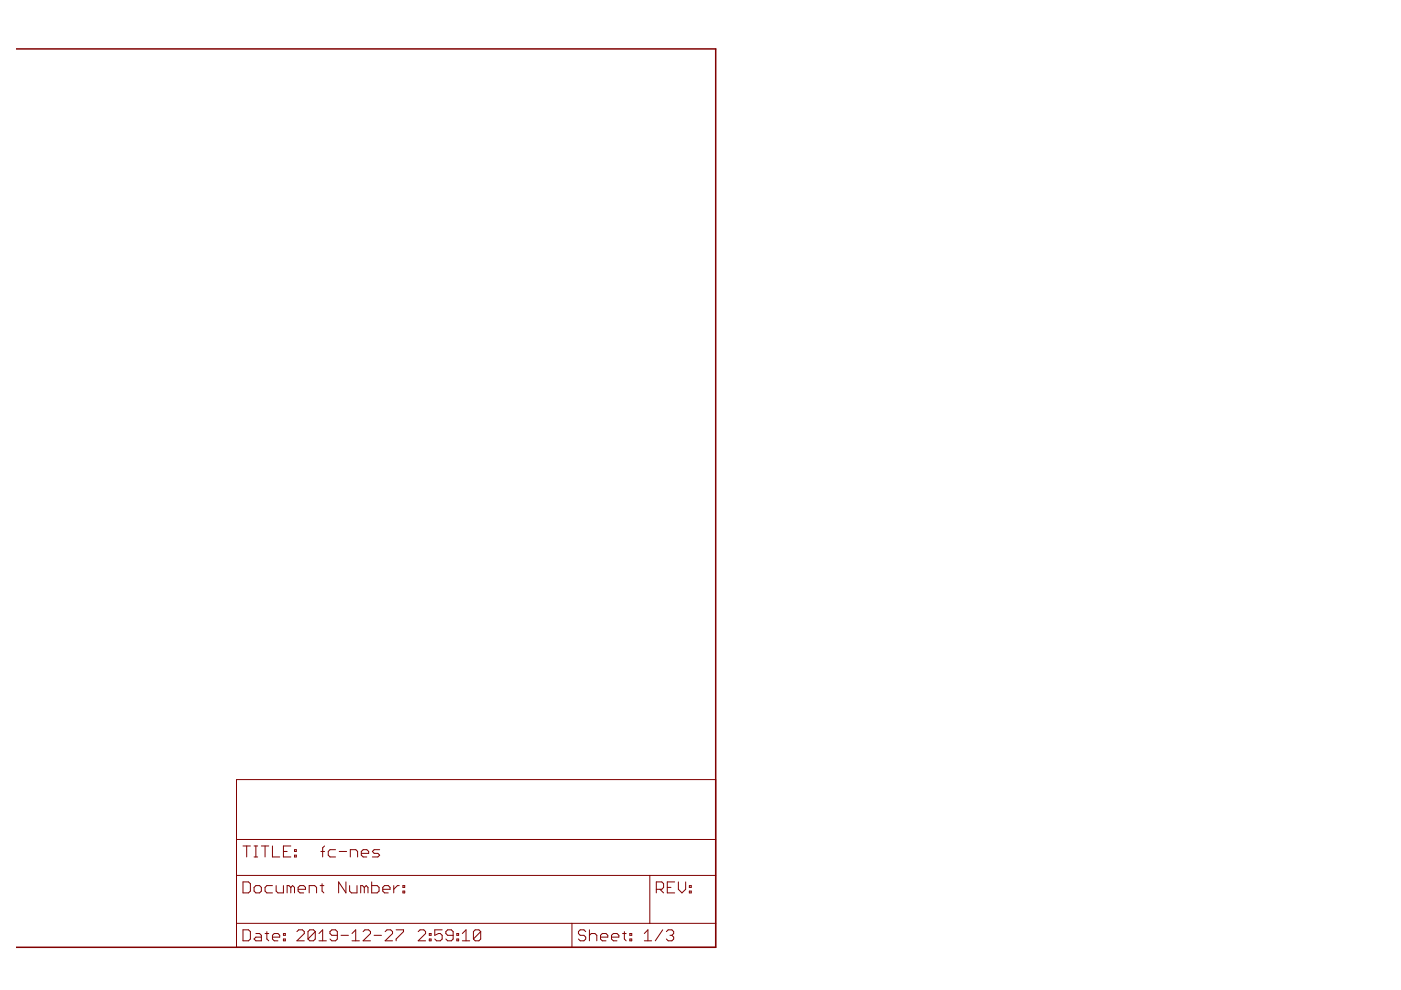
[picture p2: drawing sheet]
<svg xmlns="http://www.w3.org/2000/svg" width="297mm" height="210mm" viewBox="0 0 297 210" stroke-linecap="round" stroke-linejoin="round" font-family="sans-serif">
<path d="M3.5 10.4h148.2v190.5h-148.2" fill="none" stroke="#800000" stroke-width=".32"/>
<g fill="none" stroke="#800000" stroke-width=".21">
<path d="M50.1 165.3h101.6v35.6h-101.6zM50.1 178h101.6M51.5 179.4h1.6M52.3 179.4v2.3M53.9 179.4h.7M54.3 179.4v2.3M55.4 179.4h1.6M56.2 179.4v2.3M57.8 179.4v2.3h1.5M61.7 179.4h-1.6v2.3h1.6M68.8 179.4l-.4 .3v2M50.1 185.6h101.6"/>
<path d="M50.1 195.8h101.6M51.5 187h1.2l.4 .4v1.5l-.4 .4h-1.2zM51.5 197.1h1.2l.4 .4v1.6l-.4 .4h-1.2zM53.9 188.2l.4-.4h.7l.4 .4v.7l-.4 .4h-.7l-.4-.4zM53.9 181.7h.7M54.3 197.9h.7l.4 .4v1.2h-1.1l-.4-.4 .4-.4h1.1M56.2 197.9h.8M56.6 197.5v1.6l.4 .4M57.8 198.7h1.5v-.4l-.4-.4h-.8l-.3 .4v.8l.3 .4h.8M57.8 187.8h-1.2l-.4 .4v.7l.4 .4h1.2M58.5 187.8v1.1l.4 .4h1.2v-1.5M60.1 199.1h.4v.4h-.4z"/>
<path d="M60.1 197.9h.4v.4h-.4zM60.1 180.5h.8M61.7 188.2l-.4-.4h-.4v1.5M61.7 188.2l.3-.4 .4 .4v1.1M61.7 188.2v1.1M62.4 181.3h.4v.4h-.4zM62.4 180.1h.4v.4h-.4zM62.9 197.5l.4-.4h.8l.4 .4v.4l-1.6 1.6h1.6M63.2 188.6h1.6v-.4l-.4-.4h-.8l-.4 .4v.7l.4 .4h.8M65.6 189.3v-1.5h1.1l.4 .4v1.1M66.8 197.5v1.6l-.3 .4h-.8l-.4-.4M66.8 197.5l-.3-.4h-.8l-.4 .4v1.6"/>
<path d="M66.8 197.5l-1.5 1.6M67.6 199.5h1.6M67.6 197.9l.8-.8v2.4M67.9 187.8h.8M68 180.5h.8M68.3 187.4v1.5l.4 .4M71.1 180.1h-1.1l-.4 .4v.8l.4 .4h1.1M71.5 198.3h-1.1l-.4-.4v-.4l.4-.4h.7l.4 .4v1.6l-.4 .4h-.7l-.4-.4M71.9 180.5h1.6M72.3 198.3h1.6M73.3 187v2.3l-1.5-2.3v2.3M74.1 187.8v1.1l.4 .4h1.2v-1.5"/>
<path d="M74.3 181.7v-1.6h1.1l.4 .4v1.2M74.6 199.5h1.6M74.6 197.9l.8-.8v2.4M76.6 180.9h1.6v-.4l-.4-.4h-.8l-.4 .4v.8l.4 .4h.8M77 197.5l.4-.4h.7l.4 .4v.4l-1.5 1.6h1.5M77.2 188.2l-.3-.4h-.4v1.5M77.2 188.2v1.1M77.2 188.2l.4-.4 .4 .4v1.1M78.8 187v2.3h1.2l.4-.4v-.7l-.4-.4h-1.2M79.3 198.3h1.6M80.5 180.1h-1.2l-.3 .4 .3 .4h.8l.4 .4-.4 .4h-1.1M81.2 188.6h1.5v-.4l-.4-.4h-.8l-.3 .4v.7l.3 .4h.8"/>
<path d="M81.7 197.5l.3-.4h.8l.4 .4v.4l-1.5 1.6h1.5M83.5 187.8v1.5M84 197.1h1.6v.4l-1.6 1.6v.4M84.6 187.8h-.3l-.8 .8M85.4 188.9h.4v.4h-.4zM85.4 187.8h.4v.4h-.4zM88.7 197.5l.4-.4h.8l.3 .4v.4l-1.5 1.6h1.5M91 199.1h.4v.4h-.4zM91 197.9h.4v.4h-.4zM93.7 197.1h-1.5v1.2l.8-.4h.3l.4 .4v.8l-.4 .4h-.7l-.4-.4M96.1 198.3h-1.2l-.4-.4v-.4l.4-.4h.8l.4 .4v1.6l-.4 .4h-.8l-.4-.4M96.9 199.1h.3v.4h-.3z"/>
<path d="M96.9 197.9h.3v.4h-.3zM98 199.5h1.6M98 197.9l.8-.8v2.4M101.9 197.5v1.6l-.4 .4h-.7l-.4-.4M101.9 197.5l-.4-.4h-.7l-.4 .4v1.6M101.9 197.5l-1.5 1.6M121.3 195.8v5.1M124.2 197.5l-.4-.4h-.8l-.4 .4v.4l.4 .4h.8l.4 .4v.4l-.4 .4h-.8l-.4-.4M125 198.3l.4-.4h.7l.4 .4v1.2M125 197.1v2.4M127.3 198.7h1.6v-.4l-.4-.4h-.8l-.4 .4v.8l.4 .4h.8M129.6 198.7h1.6v-.4l-.4-.4h-.8l-.4 .4v.8l.4 .4h.8"/>
<path d="M132 197.9h.8M132.4 197.5v1.6l.4 .4M133.5 199.1h.4v.4h-.4zM133.5 197.9h.4v.4h-.4zM136.6 199.5h1.6M136.6 197.9l.8-.8v2.4M137.8 185.6v10.2M139.1 188.6h1.2l.4-.4v-.8l-.4-.4h-1.2v2.3M139.9 188.6l.8 .7M140.5 197.1l-1.6 2.4M141.3 197.5l.4-.4h.8l.3 .4v.4l-.3 .4M141.5 188.2h.8"/>
<path d="M142 198.3h.5M142.5 198.3l.3 .4v.4l-.3 .4h-.8l-.4-.4M143 187h-1.5v2.3h1.5M143.8 187v1.6l.8 .7 .8-.7v-1.6M146.2 188.9h.4v.4h-.4zM146.2 187.8h.4v.4h-.4z"/>
</g>
</svg>
